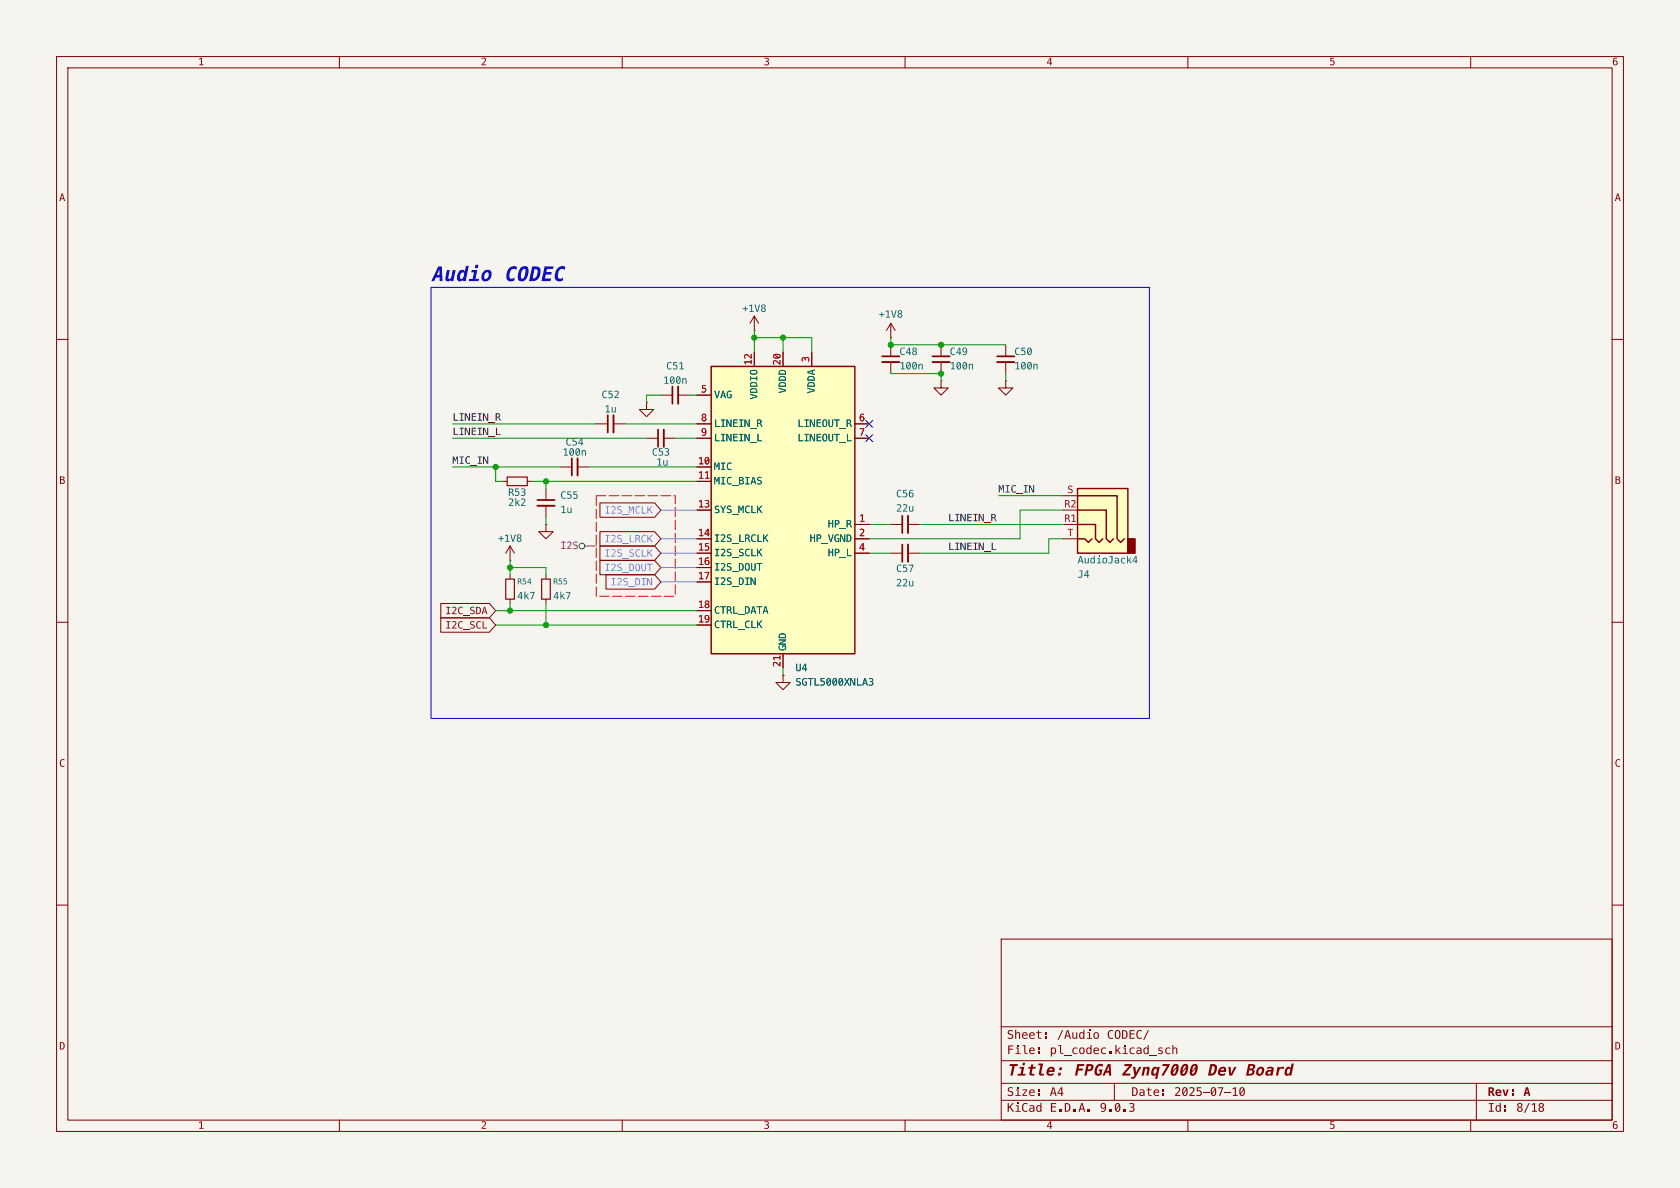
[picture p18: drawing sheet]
<svg xmlns="http://www.w3.org/2000/svg" width="297mm" height="210mm" viewBox="0 0 297 210" stroke-linecap="round" stroke-linejoin="round" font-family="sans-serif">
<defs><g id="words">
<g font-size="3.5" fill="#0000c2">
<text x="76.2" y="50.7">Audio</text>
<text x="89" y="50.7">CODEC</text>
</g>
<g font-size="2.8" fill="#840000">
<text x="178" y="190.9">Title:</text>
<text x="189.8" y="190.9">FPGA Zynq7000</text>
<text x="213.4" y="190.9">Dev Board</text>
</g>
<g font-size="2.1" fill="#840000">
<text x="178" y="184.2">Sheet:</text>
<text x="186.8" y="184.2">/Audio</text>
<text x="195.7" y="184.2">CODEC/</text>
<text x="178" y="186.9">File:</text>
<text x="185.6" y="186.9">pl_codec.kicad_sch</text>
<text x="178" y="197.1">KiCad</text>
<text x="178" y="194.3">Size:</text>
<text x="185.6" y="197.1">E.D.A.</text>
<text x="185.6" y="194.3">A4</text>
<text x="194.4" y="197.1">9.0.3</text>
<text x="200" y="194.3">Date:</text>
<text x="207.6" y="194.3">2025-07-10</text>
<text x="263" y="194.3">Rev:</text>
<text x="263" y="197.1">Id:</text>
<text x="268.1" y="197.1">8/18</text>
<text x="269.3" y="194.3">A</text>
</g>
<g font-size="1.8" fill="#840000">
<text x="35" y="12.1">1</text>
<text x="85" y="12.1">2</text>
<text x="135" y="12.1">3</text>
<text x="185" y="12.1">4</text>
<text x="235" y="12.1">5</text>
<text x="285" y="12.1">6</text>
<text x="10.5" y="36.1">A</text>
<text x="285.5" y="36.1">A</text>
<text x="10.5" y="86.1">B</text>
<text x="285.5" y="86.1">B</text>
<text x="78.7" y="109.1">I2C_SDA</text>
<text x="78.7" y="111.6">I2C_SCL</text>
<text x="10.5" y="136.1">C</text>
<text x="285.5" y="136.1">C</text>
<text x="10.5" y="186.1">D</text>
<text x="285.5" y="186.1">D</text>
<text x="35" y="200.1">1</text>
<text x="85" y="200.1">2</text>
<text x="135" y="200.1">3</text>
<text x="185" y="200.1">4</text>
<text x="235" y="200.1">5</text>
<text x="285" y="200.1">6</text>
</g>
<g font-size="1.8" fill="#006464">
<text x="131.2" y="55.6">+1V8</text>
<text x="155.3" y="56.7">+1V8</text>
<text x="117.8" y="65.8">C51</text>
<text x="159" y="63.3">C48</text>
<text x="159" y="65.8">100n</text>
<text x="167.9" y="63.3">C49</text>
<text x="167.9" y="65.8">100n</text>
<text x="179.3" y="63.3">C50</text>
<text x="179.3" y="65.8">100n</text>
<text x="106.3" y="70.9">C52</text>
<text x="117.2" y="68.3">100n</text>
<text x="126.2" y="70.9">VAG</text>
<text x="134.4" y="70.6" transform="rotate(-90 134.4 70.6)">VDDIO</text>
<text x="139.5" y="69.6" transform="rotate(-90 139.5 69.6)">VDDD</text>
<text x="144.5" y="69.6" transform="rotate(-90 144.5 69.6)">VDDA</text>
<text x="106.9" y="73.4">1u</text>
<text x="126.2" y="76">LINEIN_R</text>
<text x="141" y="76">LINEOUT_R</text>
<text x="99.5" y="81">100n</text>
<text x="100" y="79.3">C54</text>
<text x="115.2" y="81">C53</text>
<text x="116" y="82.8">1u</text>
<text x="126.2" y="78.5">LINEIN_L</text>
<text x="126.2" y="83.6">MIC</text>
<text x="141" y="78.5">LINEOUT_L</text>
<text x="89.8" y="88.2">R53</text>
<text x="89.8" y="89.9">2k2</text>
<text x="99.1" y="88.7">C55</text>
<text x="126.2" y="86.1">MIC_BIAS</text>
<text x="158.4" y="88.4">C56</text>
<text x="99.1" y="91.2">1u</text>
<text x="126.2" y="91.2">SYS_MCLK</text>
<text x="146.3" y="93.7">HP_R</text>
<text x="158.4" y="91">22u</text>
<text x="88" y="96.3">+1V8</text>
<text x="126.2" y="96.3">I2S_LRCLK</text>
<text x="126.2" y="98.8">I2S_SCLK</text>
<text x="126.2" y="101.4">I2S_DOUT</text>
<text x="143.1" y="96.3">HP_VGND</text>
<text x="146.3" y="98.8">HP_L</text>
<text x="158.4" y="101.6">C57</text>
<text x="190.5" y="100.1">AudioJack4</text>
<text x="91.4" y="106.4">4k7</text>
<text x="97.8" y="106.4">4k7</text>
<text x="126.2" y="103.9">I2S_DIN</text>
<text x="158.4" y="104.2">22u</text>
<text x="190.5" y="102.6">J4</text>
<text x="126.2" y="109">CTRL_DATA</text>
<text x="126.2" y="111.5">CTRL_CLK</text>
<text x="139.5" y="115.1" transform="rotate(-90 139.5 115.1)">GND</text>
<text x="140.6" y="119.1">U4</text>
<text x="140.6" y="121.7">SGTL5000XNLA3</text>
</g>
<g font-size="1.8" fill="#a90000">
<text x="133.1" y="64.6" transform="rotate(-90 133.1 64.6)">12</text>
<text x="138.2" y="64.6" transform="rotate(-90 138.2 64.6)">20</text>
<text x="143.3" y="64" transform="rotate(-90 143.3 64)">3</text>
<text x="123.9" y="69.6">5</text>
<text x="123.9" y="74.7">8</text>
<text x="123.9" y="77.2">9</text>
<text x="151.9" y="74.7">6</text>
<text x="151.9" y="77.2">7</text>
<text x="123.4" y="82.3">10</text>
<text x="123.4" y="84.8">11</text>
<text x="123.4" y="89.9">13</text>
<text x="188.2" y="89.9">R2</text>
<text x="188.7" y="87.4">S</text>
<text x="123.4" y="95">14</text>
<text x="151.9" y="92.5">1</text>
<text x="151.9" y="95">2</text>
<text x="188.2" y="92.5">R1</text>
<text x="188.7" y="95">T</text>
<text x="123.4" y="97.5">15</text>
<text x="123.4" y="100.1">16</text>
<text x="151.9" y="97.5">4</text>
<text x="123.4" y="102.6">17</text>
<text x="123.4" y="107.7">18</text>
<text x="123.4" y="110.2">19</text>
<text x="138.2" y="117.9" transform="rotate(-90 138.2 117.9)">21</text>
</g>
<g font-size="1.8" fill="#0f0f0f">
<text x="80" y="74.6">LINEIN_R</text>
<text x="80" y="77.1">LINEIN_L</text>
<text x="80" y="82.2">MIC_IN</text>
<text x="176.5" y="87.3">MIC_IN</text>
<text x="167.6" y="92.4">LINEIN_R</text>
<text x="167.6" y="97.4">LINEIN_L</text>
</g>
<g font-size="1.8" fill="#7287fd">
<text x="106.9" y="91.3">I2S_MCLK</text>
<text x="106.9" y="98.9">I2S_SCLK</text>
<text x="106.9" y="101.5">I2S_DOUT</text>
<text x="106.9" y="96.4">I2S_LRCK</text>
<text x="107.9" y="104">I2S_DIN</text>
</g>
<text font-size="1.8" fill="#840084" x="99.1" y="97.6">I2S</text>
<g font-size="1.4" fill="#006464">
<text x="91.4" y="103.7">R54</text>
<text x="97.8" y="103.7">R55</text>
</g>
</g></defs>
<path d="M0 0h297v210h-297z" fill="#f5f4ef" stroke="#f5f4ef" stroke-width=".18"/>
<g fill="none" stroke="#840000" stroke-width=".18">
<path d="M10 10h277v190h-277zM12 12h273v186h-273zM60 10v2M110 10v2M160 10v2M210 10v2M260 10v2M10 60h2M285 60h2M10 110h2M285 110h2M10 160h2"/>
<path d="M177 166h108v32h-108zM285 160h2M60 198v2M110 198v2M160 198v2M210 198v2M260 198v2"/>
</g>
<g fill="#840000">
<path d="M205.5 192.6h.3v.4h-.3z"/>
<path d="M205.5 193.4h.3v.3h-.3z"/>
<path d="M219.3 192.3l.1-.1a.56 .56 0 0 1 .6 .2 .56 .56 0 0 1 .1 .6 .53 .53 0 0 1-.2 .7 .53 .53 0 0 1-.7-.1v-.2h.2a.29 .29 0 0 0 .4 .1 .29 .29 0 0 0 .1-.4l-.1-.4-.4 .7h-.2l-.1-.4h.2v.2l.5-.7a.29 .29 0 0 0-.4-.1 .29 .29 0 0 0-.1 .4v.2h-.2z"/>
</g>
<path d="M177 194.5h108" fill="none" stroke="#840000" stroke-width=".18"/>
<g fill="#840000">
<path d="M192.3 196.1h.4v.4h-.4z"/>
<path d="M199.7 195h.2a.41 .41 0 0 1 .6 .1 .41 .41 0 0 1-.2 .6 .47 .47 0 0 1 .2 .7 .47 .47 0 0 1-.7 .1h-.2v-.2l.2 .1a.34 .34 0 0 0 .6-.3 .34 .34 0 0 0-.5-.3v-.2a.29 .29 0 0 0 .4 0 .29 .29 0 0 0 0-.4 .29 .29 0 0 0-.4 0h-.2z"/>
</g>
<path d="M177 191.5h108" fill="none" stroke="#840000" stroke-width=".18"/>
<g fill="#840000">
<path d="M183.5 192.6h.3v.4h-.3z"/>
<path d="M183.5 193.4h.3v.3h-.3z"/>
<path d="M266 195.4h.3v.4h-.3z"/>
<path d="M266 196.2h.3v.3h-.3z"/>
<path d="M272.1 195.1a.43 .43 0 0 1 .7 0 .43 .43 0 0 1-.1 .6 .47 .47 0 0 1 0 .9 .47 .47 0 0 1-.7-.5h.2a.3 .3 0 0 0 .4 .2 .3 .3 0 0 0 .1-.4 .3 .3 0 0 0-.5 .1l-.2 .1 .1-.2 .2-.2-.3-.3h.2a.26 .26 0 0 0 .4 .2 .26 .26 0 0 0 0-.4 .26 .26 0 0 0-.4 .1l-.2 .1z"/>
</g>
<path d="M177 187.5h108" fill="none" stroke="#840000" stroke-width=".18"/>
<g fill="#840000">
<path d="M180.8 187.9h.4l-.1 .4h-.4z"/>
<path d="M185.3 188.8a.64 .64 0 0 1 .9-.2 .64 .64 0 0 1 .2 .9h-1a.37 .37 0 0 0 .2 .4 .37 .37 0 0 0 .4-.1l.3-.1-.1 .4h-.1a.69 .69 0 0 1-.9 0 .69 .69 0 0 1-.1-.9h1a.31 .31 0 0 0-.3-.3 .31 .31 0 0 0-.3 .3h-.4z"/>
<path d="M187.3 188.7h.5l-.1 .5h-.5z"/>
<path d="M187.1 189.6h.5l-.1 .5h-.5z"/>
<path d="M182.1 185.3a.5 .5 0 0 1 .6-.1 .5 .5 0 0 1 .2 .6h-.8a.43 .43 0 0 0 .3 .4 .43 .43 0 0 0 .5-.1v.2l-.4 .1a.56 .56 0 0 1-.6-.8h.9a.31 .31 0 0 0-.4-.3 .31 .31 0 0 0-.3 .3h-.2z"/>
<path d="M183.5 185.2h.3v.4h-.3z"/>
<path d="M183.5 186h.3v.3h-.3z"/>
<path d="M203.3 186.5h1.2v.2h-1.2z"/>
<path d="M204.9 185.2h.6v.2h-.5v.2a.42 .42 0 0 1 .6 .3 .42 .42 0 0 1-.3 .5 .42 .42 0 0 1-.6-.3h.6l.1-.1-.3-.2a.33 .33 0 0 1-.3-.2 .33 .33 0 0 1 .1-.4z"/>
<path d="M206.1 185.3l.2-.1a.38 .38 0 0 1 .6 .2 .42 .42 0 0 0-.6 .1 .42 .42 0 0 0 0 .5 .42 .42 0 0 0 .6 .1 .4 .4 0 0 1-.7 .2 .69 .69 0 0 1-.1-1z"/>
<path d="M207.3 184.7h.1v.7l.3-.2a.36 .36 0 0 1 .4 .4v.7h-.2v-.7a.26 .26 0 0 0-.2-.3 .26 .26 0 0 0-.3 .4v.6h-.1z"/>
</g>
<path d="M177 181.5h108" fill="none" stroke="#840000" stroke-width=".18"/>
<g fill="#840000">
<path d="M184.8 182.5h.3v.4h-.3z"/>
<path d="M184.8 183.3h.3v.3h-.3z"/>
<path d="M193.4 182.6a.55 .55 0 0 1 .9 .5 .55 .55 0 0 1-.9 .4l-.1-.4h.2a.32 .32 0 0 0 .3 .4 .32 .32 0 0 0 .3-.4 .32 .32 0 0 0-.3-.5 .32 .32 0 0 0-.3 .5h-.2z"/>
</g>
<path d="M177.8 67.3v1.3h1.3l-1.3 1.3-1.3-1.3h1.3M177.8 67.3h.1M197 191.5v3M261 191.5v6.5" fill="none" stroke="#840000" stroke-width=".18"/>
<path d="M190.5 86.4h8.9v11.4h-8.9z" fill="#ffffc2"/>
<path d="M199.4 95.3h1.3v2.5h-1.3z" fill="#840000" stroke="#840000" stroke-width=".25"/>
<path d="M190.5 86.4h8.9v11.4h-8.9zM190.5 87.6h7v7.7l.6 .6 .7-.6M190.5 92.7h3.2v2.6l.6 .6 .6-.6M190.5 95.3h1.3l.6 .6 .6-.6M190.5 90.2h5.1v5.1l.6 .6 .6-.6" fill="none" stroke="#840000" stroke-width=".25"/>
<path d="M188 87.6h2.5M188 95.3h2.5" fill="none" stroke="#840000" stroke-width=".18"/>
<path d="M200.7 98.3h.2v.8h.2v.2h-.2v.3h-.1v-.3h-.6v-.2h.6v-.6l-.4 .6h-.2z" fill="#006464"/>
<path d="M159.5 91.2v3" fill="none" stroke="#840000" stroke-width=".3"/>
<path d="M160.5 91.2v3" fill="none" stroke="#840000" stroke-width=".33"/>
<path d="M157.5 92.7h2M160.5 92.7h2.1" fill="none" stroke="#840000" stroke-width=".18"/>
<path d="M125.7 64.8h25.4v50.8h-25.4z" fill="#ffffc2"/>
<path d="M125.7 64.8h25.4v50.8h-25.4z" fill="none" stroke="#840000" stroke-width=".25"/>
<path d="M123.2 69.9h2.5M123.2 74.9h2.5" fill="none" stroke="#840000" stroke-width=".18"/>
<path d="M133.8 74.2h.4a.35 .35 0 0 1 .4 .2 .35 .35 0 0 1-.2 .4l.4 .7h-.2l-.2-.5-.2-.1h-.2v.6h-.2v-.7h.4a.23 .23 0 0 0 .3-.3 .23 .23 0 0 0-.3-.2h-.2v.5h-.2z" fill="#006464"/>
<path d="M123.2 77.5h2.5" fill="none" stroke="#840000" stroke-width=".18"/>
<path d="M133.9 76.7h.2v1.1h.6v.2h-.8z" fill="#006464"/>
<path d="M123.2 85.1h2.5" fill="none" stroke="#840000" stroke-width=".18"/>
<path d="M132.7 102.1h.2l.5 1.1v-1.1h.2v1.3h-.2l-.5-1.1v1.1h-.2z" fill="#006464"/>
<g fill="none" stroke="#840000" stroke-width=".18">
<path d="M133.3 58.4h.1M133.3 55.9l-.7 1.3M133.3 55.9l.8 1.3M133.3 55.9v2.5M157.5 59.7h.1M157.5 57.2v2.5M157.5 57.2l-.8 1.2M157.5 57.2l.7 1.2M105.4 74.9h2M108.5 74.9h2M114.3 71.1v1.3h1.3l-1.3 1.3-1.3-1.3h1.3M114.3 71.1h.1"/>
<path d="M114.3 77.5h2M116.8 69.9h2.1M117.3 77.5h2.1M119.9 69.9h2M143.5 62.2v2.6M151.1 74.9h2.6M151.1 77.5h2.6M157.5 61v2M157.5 64v2M166.4 67.3v1.3h1.2l-1.2 1.3-1.3-1.3h1.3M166.4 67.3h.1M166.4 61v2"/>
<path d="M166.4 64v2M177.8 61v2M177.8 64v2M88.9 85.1h.8M90.2 99.1h.1M90.2 96.5v2.6M90.2 96.5l-.8 1.3M90.2 96.5l.7 1.3M93.2 85.1h.8M96.5 92.7v1.3h1.3l-1.3 1.3-1.3-1.3h1.3M96.5 92.7h.1M96.5 86.4v2"/>
<path d="M96.5 89.4v2M99.1 82.6h2M102.1 82.6h2M106.1 96.5h9.6l1.1 1.3-1.1 1.3h-9.6zM106.1 88.9h9.6l1.1 1.3-1.1 1.2h-9.6zM106.1 99.1h9.6l1.1 1.2-1.1 1.3h-9.6zM106.1 94h9.6l1.1 1.3-1.1 1.2h-9.6zM151.1 92.7h2.6M151.1 95.3h2.6M151.1 97.8h2.6M157.5 97.8h2M160.5 97.8h2.1"/>
<path d="M77.9 106.7h8.6l1.1 1.3-1.1 1.2h-8.6zM77.9 109.2h8.6l1.1 1.3-1.1 1.3h-8.6zM90.2 101.6v.8M90.2 105.9v.8M96.5 101.6v.8M96.5 105.9v.8M138.4 119.4v1.3h1.3l-1.3 1.2-1.2-1.2h1.2M138.4 119.4h.1M138.4 115.6v2.5"/>
</g>
<path d="M107.4 73.4v3.1M116.3 75.9v3.1M118.9 68.3v3.1M156 63h3M164.8 63h3.1M176.3 63h3M95 88.4h3M101.1 81v3.1M159.5 96.3v3" fill="none" stroke="#840000" stroke-width=".3"/>
<path d="M108.5 73.4v3.1M117.3 75.9v3.1M119.9 68.3v3.1M156 64h3M164.8 64h3.1M176.3 64h3M95 89.4h3M102.1 81v3.1M160.5 96.3v3" fill="none" stroke="#840000" stroke-width=".33"/>
<path d="M89.7 84.3h3.5v1.6h-3.5zM89.4 102.4h1.5v3.5h-1.5zM95.8 102.4h1.5v3.5h-1.5z" fill="none" stroke="#840000" stroke-width=".2"/>
<g fill="none" stroke="#484848" stroke-width=".18">
<path d="M103.4 96.5h2"/>
<circle cx="102.9" cy="96.5" r=".51"/>
</g>
<path d="M105.4 87.6h14v17.8h-14v-17.8" fill="none" stroke="#f00" stroke-width=".18" stroke-dasharray="1.7 .6"/>
<path d="M114.4 102.2h.2l.5 1.1v-1.1h.2v1.3h-.2l-.6-1.1v1.1h-.1z" fill="#7287fd"/>
<path d="M107.1 101.6h8.6l1.1 1.3-1.1 1.2h-8.6z" fill="none" stroke="#840000" stroke-width=".18"/>
<g fill="#0f0f0f">
<path d="M175.3 95.9h.2v1.2h.6v.1h-.8z"/>
<path d="M87.6 73.1h.4a.35 .35 0 0 1 .4 .2 .35 .35 0 0 1-.2 .5l.4 .6h-.2l-.3-.5-.1-.1h-.2v.6h-.2v-.7h.4a.23 .23 0 0 0 .2-.3 .23 .23 0 0 0-.2-.2h-.2v.5h-.2z"/>
<path d="M87.7 75.6h.2v1.2h.6v.1h-.8z"/>
<path d="M175.3 90.8h.3a.35 .35 0 0 1 .4 .3 .35 .35 0 0 1-.2 .4l.4 .6h-.2l-.2-.4-.2-.1h-.2v.5h-.1v-.6h.3a.23 .23 0 0 0 .3-.3 .23 .23 0 0 0-.3-.2h-.2v.5h-.1z"/>
</g>
<g fill="none" stroke="#009600" stroke-width=".18">
<path d="M133.3 59.7h10.2v2.5M133.3 58.4v3.8M138.4 59.7v2.5M157.5 59.7v1.3h20.3M80 74.9h25.4M80 77.5h34.3M110.5 74.9h12.7M116.8 69.9h-2.5v1.2M119.4 77.5h3.8M121.9 69.9h1.3M157.5 66h8.9v1.3M177.8 66v1.3"/>
<path d="M80 82.6h19.1M87.6 82.6v2.5h1.3M90.2 99.1v2.5M94 85.1h29.2M96.5 85.1v1.3M96.5 91.4v1.3M104.1 82.6h19.1M153.7 97.8h3.8M153.7 92.7h3.8M162.6 92.7h25.4M176.5 87.6h11.5M188 90.2h-7.7v5.1h-26.6"/>
<path d="M188 95.3h-2.6v2.5h-22.8M87.6 108h35.6M87.6 110.5h35.6M90.2 106.7v1.3M90.2 100.3h6.3v1.3M96.5 106.7v3.8M138.4 118.1v1.3"/>
</g>
<path d="M116.8 97.8h6.4M116.8 90.2h6.4M116.8 95.3h6.4M116.8 100.3h6.4M116.8 102.9h6.4" fill="none" stroke="#7287fd" stroke-width=".18"/>
<path d="M153.1 76.9l1.2 1.2M153.1 74.3l1.2 1.2M154.3 76.9l-1.2 1.2M154.3 74.3l-1.2 1.2" fill="none" stroke="#000084" stroke-width=".18"/>
<path d="M84.1 46.8h.5l-.1 .6h-.5z" fill="#0000c2"/>
<path d="M76.2 50.8h127v76.2h-127z" fill="none" stroke="#0000c2" stroke-width=".18"/>
<path d="M123.2 69.9h2.5M123.2 74.9h2.5M138.4 119.4h.1" fill="none" stroke="#840000" stroke-width=".18"/>
<path d="M133.8 74.2h.4a.35 .35 0 0 1 .4 .2 .35 .35 0 0 1-.2 .4l.4 .7h-.2l-.2-.5-.2-.1h-.2v.6h-.2v-.7h.4a.23 .23 0 0 0 .3-.3 .23 .23 0 0 0-.3-.2h-.2v.5h-.2z" fill="#006464"/>
<path d="M123.2 77.5h2.5" fill="none" stroke="#840000" stroke-width=".18"/>
<path d="M133.9 76.7h.2v1.1h.6v.2h-.8z" fill="#006464"/>
<path d="M123.2 85.1h2.5" fill="none" stroke="#840000" stroke-width=".18"/>
<path d="M132.7 102.1h.2l.5 1.1v-1.1h.2v1.3h-.2l-.5-1.1v1.1h-.2z" fill="#006464"/>
<path d="M143.5 62.2v2.6M151.1 74.9h2.6M151.1 77.5h2.6M151.1 92.7h2.6M151.1 95.3h2.6M151.1 97.8h2.6M138.4 115.6v2.5" fill="none" stroke="#840000" stroke-width=".18"/>
<g fill="#009600" stroke="#009600" stroke-width=".18">
<circle cx="96.5" cy="85.1" r=".46"/>
<circle cx="90.2" cy="100.3" r=".46"/>
<circle cx="87.6" cy="82.6" r=".46"/>
<circle cx="138.4" cy="59.7" r=".46"/>
<circle cx="166.4" cy="66" r=".46"/>
<circle cx="157.5" cy="61" r=".46"/>
<circle cx="166.4" cy="61" r=".46"/>
<circle cx="90.2" cy="108" r=".46"/>
<circle cx="96.5" cy="110.5" r=".46"/>
<circle cx="133.3" cy="59.7" r=".46"/>
</g>
<use href="#words"/>
</svg>
